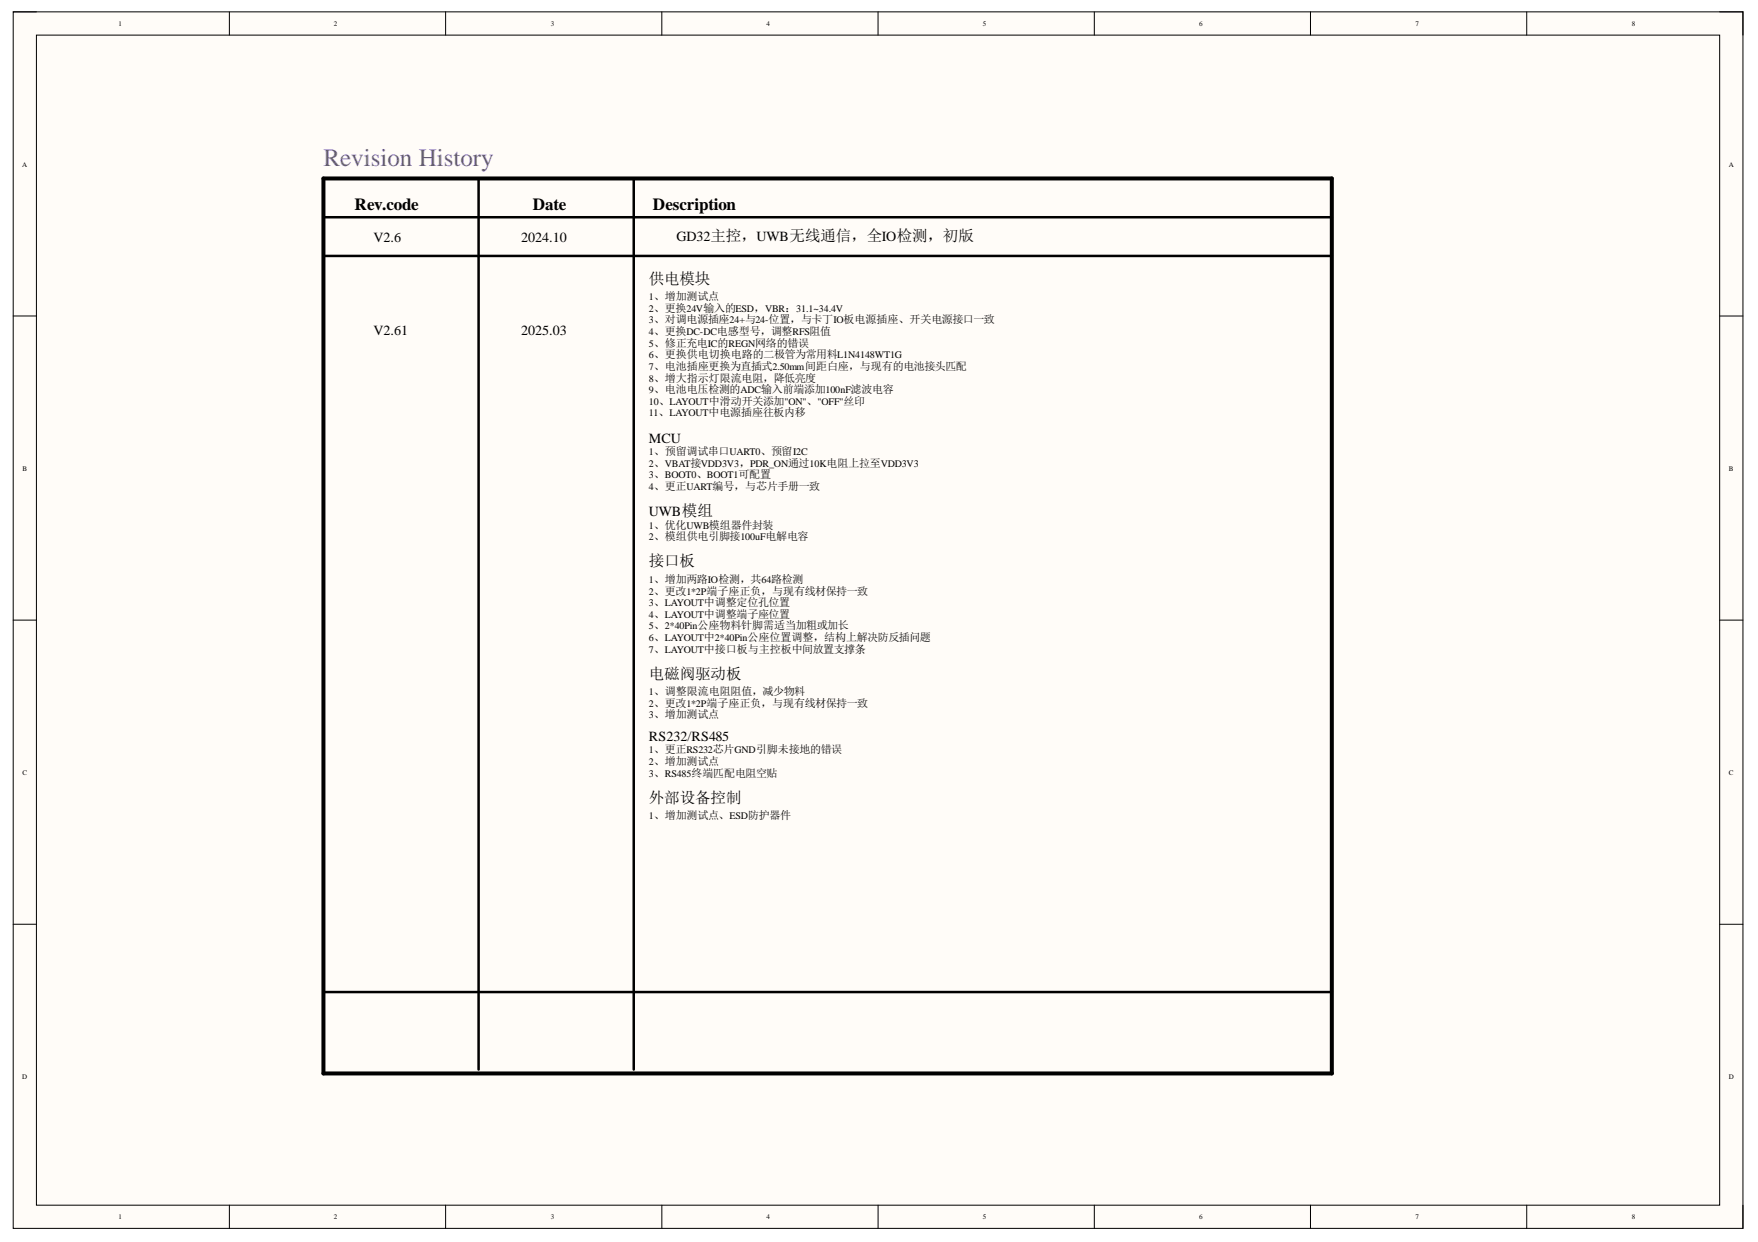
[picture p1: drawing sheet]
<svg xmlns="http://www.w3.org/2000/svg" width="297mm" height="210mm" viewBox="0 0 297 210" stroke-linecap="round" stroke-linejoin="round" font-family="sans-serif">
<defs><g id="words">
<text font-size="4.2" fill="#674ea7" x="54.7" y="28">Revision History</text>
<g font-size="2.9">
<text x="59.9" y="35.4">Rev.code</text>
<text x="90" y="35.4">Date</text>
<text x="110.3" y="35.4">Description</text>
</g>
<g font-size="2.6">
<text x="109.6" y="47.9">供电模块</text>
<text x="109.6" y="95.7">接口板</text>
<text x="109.6" y="114.7">电磁阀驱动板</text>
<text x="109.6" y="135.7">外部设备控制</text>
</g>
<g font-size="2.4">
<text x="63.1" y="40.8">V2.6</text>
<text x="88.1" y="40.8">2024.10</text>
<text x="114.3" y="40.7">GD32主控，UWB无线通信，全IO检测，初版</text>
<text x="63.1" y="56.5">V2.61</text>
<text x="88.1" y="56.5">2025.03</text>
<text x="109.6" y="74.8">MCU</text>
<text x="109.6" y="87.1">UWB模组</text>
<text x="109.6" y="125.3">RS232/RS485</text>
</g>
<g font-size="1.7">
<text x="109.6" y="52.7">2、更换24V输入的ESD，VBR：31.1~34.4V</text>
<text x="109.6" y="50.7">1、增加测试点</text>
<text x="109.6" y="54.6">3、对调电源插座24+与24-位置，与卡丁IO板电源插座、开关电源接口一致</text>
<text x="109.6" y="56.6">4、更换DC-DC电感型号，调整RFS阻值</text>
<text x="109.6" y="58.6">5、修正充电IC的REGN网络的错误</text>
<text x="109.6" y="60.5">6、更换供电切换电路的二极管为常用料L1N4148WT1G</text>
<text x="109.6" y="62.5">7、电池插座更换为直插式2.50mm间距白座，与现有的电池接头匹配</text>
<text x="109.6" y="64.5">8、增大指示灯限流电阻，降低亮度</text>
<text x="109.6" y="70.3">11、LAYOUT中电源插座往板内移</text>
<text x="109.6" y="66.4">9、电池电压检测的ADC输入前端添加100nF滤波电容</text>
<text x="109.6" y="68.4">10、LAYOUT中滑动开关添加&quot;ON&quot;、&quot;OFF&quot;丝印</text>
<text x="109.6" y="76.9">1、预留调试串口UART0、预留I2C</text>
<text x="109.6" y="78.9">2、VBAT接VDD3V3，PDR_ON通过10K电阻上拉至VDD3V3</text>
<text x="109.6" y="80.8">3、BOOT0、BOOT1可配置</text>
<text x="109.6" y="82.8">4、更正UART编号，与芯片手册一致</text>
<text x="109.6" y="89.3">1、优化UWB模组器件封装</text>
<text x="109.6" y="91.3">2、模组供电引脚接100uF电解电容</text>
<text x="109.6" y="100.5">2、更改1*2P端子座正负，与现有线材保持一致</text>
<text x="109.6" y="98.5">1、增加两路IO检测，共64路检测</text>
<text x="109.6" y="106.3">5、2*40Pin公座物料针脚需适当加粗或加长</text>
<text x="109.6" y="102.4">3、LAYOUT中调整定位孔位置</text>
<text x="109.6" y="104.4">4、LAYOUT中调整端子座位置</text>
<text x="109.6" y="108.3">6、LAYOUT中2*40Pin公座位置调整，结构上解决防反插问题</text>
<text x="109.6" y="110.3">7、LAYOUT中接口板与主控板中间放置支撑条</text>
<text x="109.6" y="117.5">1、调整限流电阻阻值，减少物料</text>
<text x="109.6" y="119.4">2、更改1*2P端子座正负，与现有线材保持一致</text>
<text x="109.6" y="121.4">3、增加测试点</text>
<text x="109.6" y="127.3">1、更正RS232芯片GND引脚未接地的错误</text>
<text x="109.6" y="129.2">2、增加测试点</text>
<text x="109.6" y="131.3">3、RS485终端匹配电阻空贴</text>
<text x="109.6" y="138.5">1、增加测试点、ESD防护器件</text>
</g>
<g font-size="1.2">
<text x="20" y="4.4">1</text>
<text x="56.4" y="4.4">2</text>
<text x="93.1" y="4.4">3</text>
<text x="129.5" y="4.4">4</text>
<text x="166.1" y="4.4">5</text>
<text x="202.6" y="4.4">6</text>
<text x="239.2" y="4.4">7</text>
<text x="275.7" y="4.4">8</text>
<text x="3.7" y="28.1">A</text>
<text x="292.1" y="28.1">A</text>
<text x="3.8" y="79.5">B</text>
<text x="292.1" y="79.5">B</text>
<text x="3.8" y="130.9">C</text>
<text x="292.1" y="130.9">C</text>
<text x="3.7" y="182.3">D</text>
<text x="292.1" y="182.3">D</text>
<text x="20" y="206.1">1</text>
<text x="56.4" y="206.1">2</text>
<text x="93.1" y="206.1">3</text>
<text x="129.5" y="206.1">4</text>
<text x="166.1" y="206.1">5</text>
<text x="202.6" y="206.1">6</text>
<text x="239.2" y="206.1">7</text>
<text x="275.7" y="206.1">8</text>
</g>
</g></defs>
<path d="M2.2 2h292.3v205.6h-292.3z" fill-rule="evenodd" fill="#fffcf8"/>
<path d="M2.2 2h292.3v205.6h-292.3z" fill="none" stroke="#000" stroke-width=".17"/>
<path d="M6.2 5.9h284.4v197.8h-284.4z" fill-rule="evenodd" fill="#fffcf8"/>
<g fill="none" stroke="#000" stroke-width=".17">
<path d="M2.2 2h4M6.2 5.9h284.4v197.8h-284.4zM38.8 2v3.9M75.3 2v3.9M111.8 2v3.9M148.4 2v3.9M184.9 2v3.9M221.4 2v3.9M258 2v3.9M290.6 2h3.9v3.9M2.2 53.4h4M290.6 53.4h3.9"/>
<path d="M2.2 104.8h4M290.6 104.8h3.9M2.2 156.2h4M290.6 156.2h3.9M38.8 203.7v3.9M75.3 203.7v3.9M111.8 203.7v3.9M148.4 203.7v3.9M184.9 203.7v3.9M221.4 203.7v3.9M258 203.7v3.9M294.5 203.7v3.9"/>
</g>
<path d="M54.7 30.2h170.3v151.2h-170.3z" fill="none" stroke="#000" stroke-width=".68"/>
<path d="M54.7 36.7h170.3M80.9 30.2v150.6M107.1 30.2v150.6M54.7 43.3h170.3M54.7 167.7h170.3" fill="none" stroke="#000" stroke-width=".42"/>
<use href="#words"/>
</svg>
